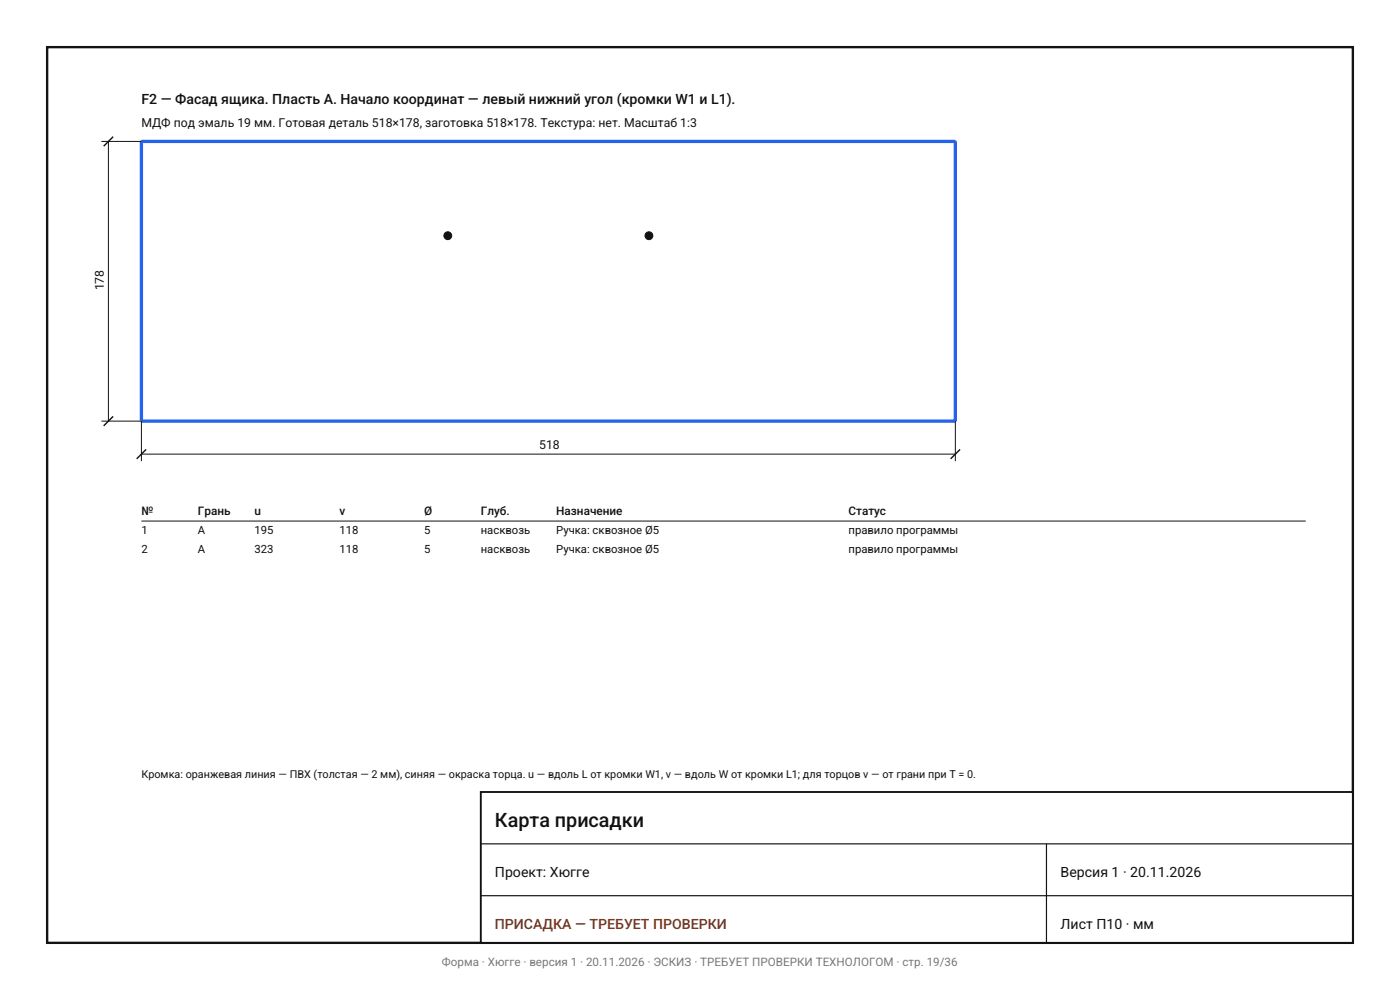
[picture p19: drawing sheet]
<svg xmlns="http://www.w3.org/2000/svg" width="297mm" height="210mm" viewBox="0 0 297 210" stroke-linecap="round" stroke-linejoin="round" font-family="sans-serif">
<defs><g id="words">
<text font-size="4.2" fill="#111" x="105" y="175.5">Карта присадки</text>
<g font-size="3" fill="#111">
<text x="30" y="22">F2 — Фасад ящика. Пласть A. Начало координат — левый нижний угол (кромки W1 и L1).</text>
<text x="105" y="186">Проект: Хюгге</text>
<text x="225" y="186">Версия 1 · 20.11.2026</text>
<text x="225" y="197">Лист П10 · мм</text>
</g>
<text font-size="3" fill="#9a3412" x="105" y="197">ПРИСАДКА — ТРЕБУЕТ ПРОВЕРКИ</text>
<g font-size="2.6" fill="#111">
<text x="30" y="27">МДФ под эмаль 19 мм. Готовая деталь 518×178, заготовка 518×178. Текстура: нет. Масштаб 1:3</text>
<text x="22" y="61.6" transform="rotate(-90 22 61.6)">178</text>
<text x="114.4" y="95.3">518</text>
</g>
<g font-size="2.5" fill="#111">
<text x="30" y="109.3">№</text>
<text x="42" y="109.3">Грань</text>
<text x="54" y="109.3">u</text>
<text x="72" y="109.3">v</text>
<text x="90" y="109.3">Ø</text>
<text x="102" y="109.3">Глуб.</text>
<text x="118" y="109.3">Назначение</text>
<text x="180" y="109.3">Статус</text>
</g>
<text font-size="2.5" fill="#787878" x="93.8" y="205">Форма · Хюгге · версия 1 · 20.11.2026 · ЭСКИЗ · ТРЕБУЕТ ПРОВЕРКИ ТЕХНОЛОГОМ · стр. 19/36</text>
<g font-size="2.4" fill="#111">
<text x="30" y="113.3">1</text>
<text x="42" y="113.3">A</text>
<text x="54" y="113.3">195</text>
<text x="72" y="113.3">118</text>
<text x="90" y="113.3">5</text>
<text x="102" y="113.3">насквозь</text>
<text x="118" y="113.3">Ручка: сквозное Ø5</text>
<text x="180" y="113.3">правило программы</text>
<text x="30" y="117.3">2</text>
<text x="42" y="117.3">A</text>
<text x="54" y="117.3">323</text>
<text x="72" y="117.3">118</text>
<text x="90" y="117.3">5</text>
<text x="102" y="117.3">насквозь</text>
<text x="118" y="117.3">Ручка: сквозное Ø5</text>
<text x="180" y="117.3">правило программы</text>
</g>
<text font-size="2.3" fill="#111" x="30" y="165">Кромка: оранжевая линия — ПВХ (толстая — 2 мм), синяя — окраска торца. u — вдоль L от кромки W1, v — вдоль W от кромки L1; для торцов v — от грани при T = 0.</text>
</g></defs>
<path d="M30 30h172.7v59.3h-172.7z" fill="#fff" stroke="#121212" stroke-width=".35"/>
<path d="M30 30h172.7v59.3h-172.7z" fill="none" stroke="#2663eb" stroke-width=".7" stroke-linecap="butt"/>
<g fill="#121212" stroke="#121212" stroke-width=".21">
<circle cx="95" cy="50" r=".83"/>
<circle cx="137.7" cy="50" r=".83"/>
</g>
<path d="M21.5 30h8.5M23 30v59.3M21.5 89.3h8.5v8.5M30 96.3h172.7M202.7 89.3v8.5M30 110.5h247" fill="none" stroke="#121212" stroke-width=".21"/>
<path d="M24 29l-2 2M24 88.3l-2 2M31 95.3l-2 2M203.7 95.3l-2 2" fill="none" stroke="#121212" stroke-width=".3"/>
<path d="M10 10h277v190h-277z" fill="none" stroke="#121212" stroke-width=".5"/>
<path d="M102 168h185v32h-185z" fill="#fff" stroke="#121212" stroke-width=".4"/>
<path d="M102 179h185M222 179v21M102 190h185" fill="none" stroke="#121212" stroke-width=".25"/>
<use href="#words"/>
</svg>
